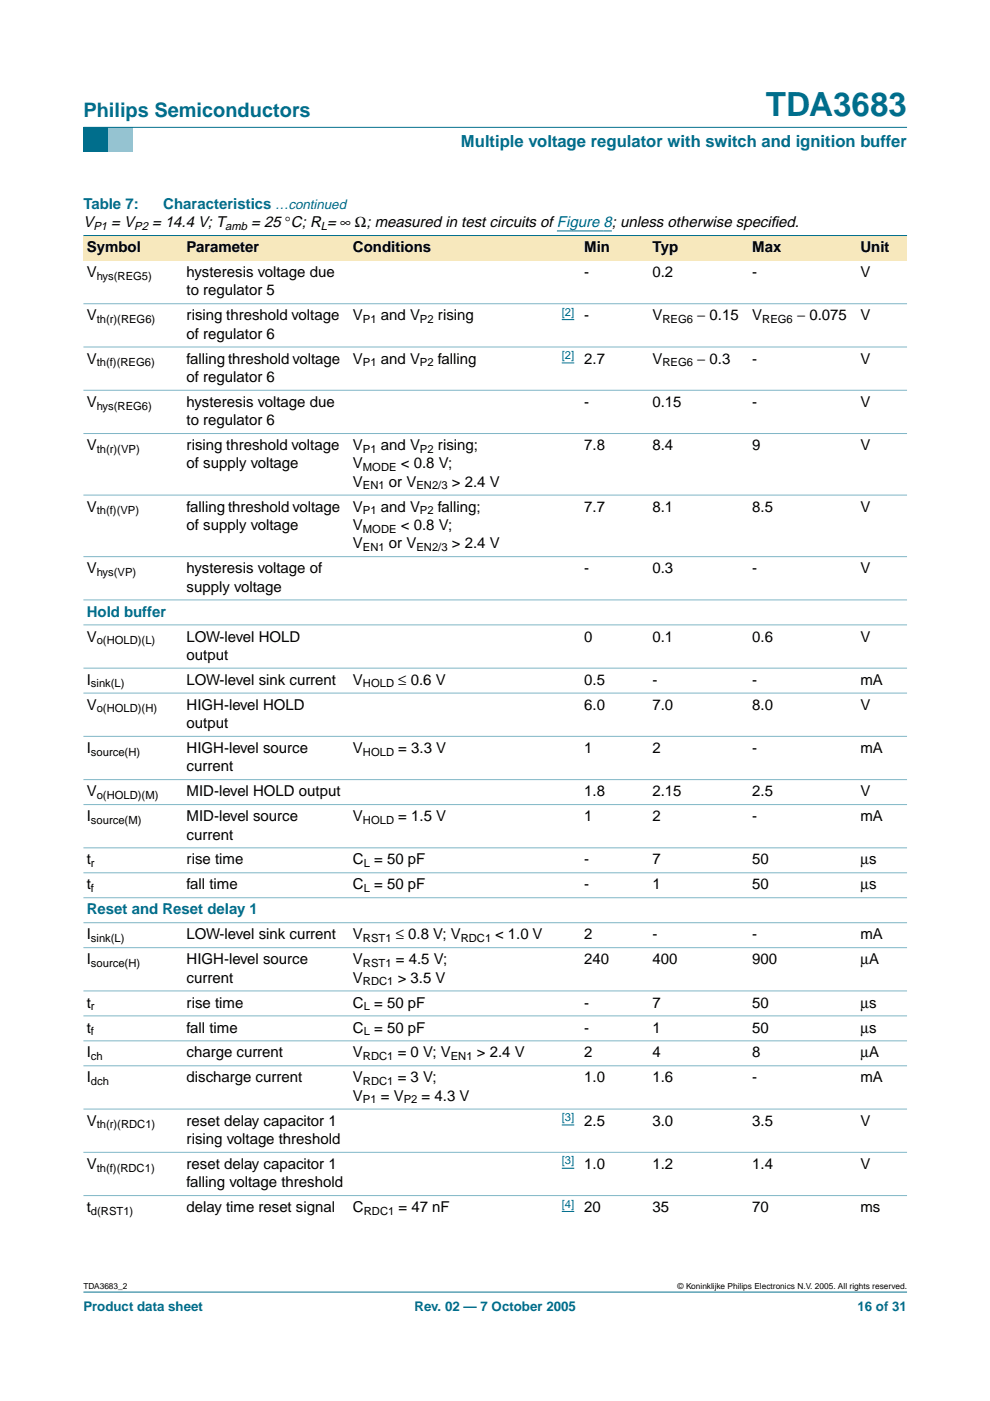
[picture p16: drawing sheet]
<svg xmlns="http://www.w3.org/2000/svg" width="210mm" height="297mm" viewBox="0 0 210 297" stroke-linecap="round" stroke-linejoin="round" font-family="sans-serif">
<defs><g id="words">
<text font-size="7.1" fill="#006e8c" x="162.4" y="24.7">TDA3683</text>
<text font-size="4.2" fill="#006e8c" x="17.7" y="24.9">Philips Semiconductors</text>
<text font-size="3.5" fill="#006e8c" x="97.7" y="31.1">Multiple voltage regulator with switch and ignition buffer</text>
<g font-size="3.2" fill="#006e8c">
<text x="17.7" y="44.3">Table 7:</text>
<text x="34.6" y="44.3">Characteristics …continued</text>
<text x="18.4" y="130.7">Hold buffer</text>
<text x="18.4" y="193.9">Reset and Reset delay 1</text>
</g>
<g font-size="3.2">
<text x="17.7" y="48.2">V</text>
<text x="18.4" y="53.5">Symbol</text>
<text x="23.6" y="48.2">= V</text>
<text x="32.3" y="48.2">= 14.4 V; T</text>
<text x="39.6" y="53.5">Parameter</text>
<text x="53.3" y="48.2">= 25 °C; R = ∞ Ω; measured in test circuits of Figure 8; unless otherwise specif</text>
<text x="74.8" y="53.5">Conditions</text>
<text x="123.9" y="53.5">Min</text>
<text x="138.3" y="53.5">Typ</text>
<text x="159.5" y="53.5">Max</text>
<text x="163.4" y="48.2">ied.</text>
<text x="182.4" y="53.5">Unit</text>
<text x="18.4" y="58.8">V</text>
<text x="39.6" y="58.8">hysteresis voltage due</text>
<text x="123.9" y="58.8">-</text>
<text x="138.3" y="58.8">0.2</text>
<text x="159.5" y="58.8">-</text>
<text x="182.4" y="58.8">V</text>
<text x="39.6" y="62.6">to regulator 5</text>
<text x="18.4" y="67.9">V</text>
<text x="39.6" y="67.9">rising threshold voltage</text>
<text x="39.6" y="71.8">of regulator 6</text>
<text x="74.8" y="67.9">V</text>
<text x="80.8" y="67.9">and V</text>
<text x="92.8" y="67.9">rising</text>
<text x="123.9" y="67.9">-</text>
<text x="138.3" y="67.9">V</text>
<text x="147.8" y="67.9">− 0.15</text>
<text x="159.5" y="67.9">V</text>
<text x="169" y="67.9">− 0.075</text>
<text x="182.4" y="67.9">V</text>
<text x="18.4" y="77.1">V</text>
<text x="39.6" y="77.1">falling threshold voltage</text>
<text x="74.8" y="77.1">V</text>
<text x="80.8" y="77.1">and V</text>
<text x="92.8" y="77.1">falling</text>
<text x="123.9" y="77.1">2.7</text>
<text x="138.3" y="77.1">V</text>
<text x="147.8" y="77.1">− 0.3</text>
<text x="159.5" y="77.1">-</text>
<text x="182.4" y="77.1">V</text>
<text x="39.6" y="81">of regulator 6</text>
<text x="18.4" y="86.3">V</text>
<text x="39.6" y="86.3">hysteresis voltage due</text>
<text x="123.9" y="86.3">-</text>
<text x="138.3" y="86.3">0.15</text>
<text x="159.5" y="86.3">-</text>
<text x="182.4" y="86.3">V</text>
<text x="18.4" y="95.4">V</text>
<text x="39.6" y="90.2">to regulator 6</text>
<text x="39.6" y="95.4">rising threshold voltage</text>
<text x="74.8" y="95.4">V</text>
<text x="80.8" y="95.4">and V</text>
<text x="92.8" y="95.4">rising;</text>
<text x="123.9" y="95.4">7.8</text>
<text x="138.3" y="95.4">8.4</text>
<text x="159.5" y="95.4">9</text>
<text x="182.4" y="95.4">V</text>
<text x="39.6" y="99.3">of supply voltage</text>
<text x="74.8" y="99.3">V</text>
<text x="85" y="99.3">&lt; 0.8 V;</text>
<text x="74.8" y="103.2">V</text>
<text x="82.5" y="103.2">or V</text>
<text x="95.8" y="103.2">&gt; 2.4 V</text>
<text x="18.4" y="108.5">V</text>
<text x="39.6" y="108.5">falling threshold voltage</text>
<text x="39.6" y="112.4">of supply voltage</text>
<text x="74.8" y="108.5">V</text>
<text x="74.8" y="112.4">V</text>
<text x="80.8" y="108.5">and V</text>
<text x="85" y="112.4">&lt; 0.8 V;</text>
<text x="92.8" y="108.5">falling;</text>
<text x="123.9" y="108.5">7.7</text>
<text x="138.3" y="108.5">8.1</text>
<text x="159.5" y="108.5">8.5</text>
<text x="182.4" y="108.5">V</text>
<text x="74.8" y="116.3">V</text>
<text x="82.5" y="116.3">or V</text>
<text x="95.8" y="116.3">&gt; 2.4 V</text>
<text x="18.4" y="121.5">V</text>
<text x="39.6" y="121.5">hysteresis voltage of</text>
<text x="39.6" y="125.4">supply voltage</text>
<text x="123.9" y="121.5">-</text>
<text x="138.3" y="121.5">0.3</text>
<text x="159.5" y="121.5">-</text>
<text x="182.4" y="121.5">V</text>
<text x="18.4" y="136">V</text>
<text x="39.6" y="136">LOW-level HOLD</text>
<text x="123.9" y="136">0</text>
<text x="138.3" y="136">0.1</text>
<text x="159.5" y="136">0.6</text>
<text x="182.4" y="136">V</text>
<text x="39.6" y="139.9">output</text>
<text x="18.4" y="145.2">I</text>
<text x="39.6" y="145.2">LOW-level sink current</text>
<text x="74.8" y="145.2">V</text>
<text x="84.5" y="145.2">≤ 0.6 V</text>
<text x="123.9" y="145.2">0.5</text>
<text x="138.3" y="145.2">-</text>
<text x="159.5" y="145.2">-</text>
<text x="182.4" y="145.2">mA</text>
<text x="18.4" y="150.5">V</text>
<text x="39.6" y="150.5">HIGH-level HOLD</text>
<text x="39.6" y="154.4">output</text>
<text x="123.9" y="150.5">6.0</text>
<text x="138.3" y="150.5">7.0</text>
<text x="159.5" y="150.5">8.0</text>
<text x="182.4" y="150.5">V</text>
<text x="18.4" y="159.6">I</text>
<text x="39.6" y="159.6">HIGH-level source</text>
<text x="74.8" y="159.6">V</text>
<text x="84.5" y="159.6">= 3.3 V</text>
<text x="123.9" y="159.6">1</text>
<text x="138.3" y="159.6">2</text>
<text x="159.5" y="159.6">-</text>
<text x="182.4" y="159.6">mA</text>
<text x="39.6" y="163.5">current</text>
<text x="18.4" y="168.8">V</text>
<text x="39.6" y="168.8">MID-level HOLD output</text>
<text x="123.9" y="168.8">1.8</text>
<text x="138.3" y="168.8">2.15</text>
<text x="159.5" y="168.8">2.5</text>
<text x="182.4" y="168.8">V</text>
<text x="18.4" y="174.1">I</text>
<text x="39.6" y="174.1">MID-level source</text>
<text x="39.6" y="178">current</text>
<text x="74.8" y="174.1">V</text>
<text x="84.5" y="174.1">= 1.5 V</text>
<text x="123.9" y="174.1">1</text>
<text x="138.3" y="174.1">2</text>
<text x="159.5" y="174.1">-</text>
<text x="182.4" y="174.1">mA</text>
<text x="18.4" y="183.3">t</text>
<text x="39.6" y="183.3">rise time</text>
<text x="74.8" y="183.3">C = 50 pF</text>
<text x="123.9" y="183.3">-</text>
<text x="138.3" y="183.3">7</text>
<text x="159.5" y="183.3">50</text>
<text x="182.4" y="183.3">µs</text>
<text x="18.4" y="188.6">t</text>
<text x="39.6" y="188.6">fall time</text>
<text x="74.8" y="188.6">C = 50 pF</text>
<text x="123.9" y="188.6">-</text>
<text x="138.3" y="188.6">1</text>
<text x="159.5" y="188.6">50</text>
<text x="182.4" y="188.6">µs</text>
<text x="18.4" y="199.2">I</text>
<text x="39.6" y="199.2">LOW-level sink current</text>
<text x="74.8" y="199.2">V</text>
<text x="83.9" y="199.2">≤ 0.8 V; V</text>
<text x="105" y="199.2">&lt; 1.0 V</text>
<text x="123.9" y="199.2">2</text>
<text x="138.3" y="199.2">-</text>
<text x="159.5" y="199.2">-</text>
<text x="182.4" y="199.2">mA</text>
<text x="18.4" y="204.5">I</text>
<text x="39.6" y="204.5">HIGH-level source</text>
<text x="39.6" y="208.3">current</text>
<text x="74.8" y="204.5">V</text>
<text x="74.8" y="208.3">V</text>
<text x="83.9" y="204.5">= 4.5 V;</text>
<text x="84.3" y="208.3">&gt; 3.5 V</text>
<text x="123.9" y="204.5">240</text>
<text x="138.3" y="204.5">400</text>
<text x="159.5" y="204.5">900</text>
<text x="182.4" y="204.5">µA</text>
<text x="18.4" y="213.6">t</text>
<text x="39.6" y="213.6">rise time</text>
<text x="74.8" y="213.6">C = 50 pF</text>
<text x="123.9" y="213.6">-</text>
<text x="138.3" y="213.6">7</text>
<text x="159.5" y="213.6">50</text>
<text x="182.4" y="213.6">µs</text>
<text x="18.4" y="218.9">t</text>
<text x="39.6" y="218.9">fall time</text>
<text x="74.8" y="218.9">C = 50 pF</text>
<text x="123.9" y="218.9">-</text>
<text x="138.3" y="218.9">1</text>
<text x="159.5" y="218.9">50</text>
<text x="182.4" y="218.9">µs</text>
<text x="18.4" y="224.2">I</text>
<text x="39.6" y="224.2">charge current</text>
<text x="74.8" y="224.2">V</text>
<text x="84.3" y="224.2">= 0 V; V</text>
<text x="101.1" y="224.2">&gt; 2.4 V</text>
<text x="123.9" y="224.2">2</text>
<text x="138.3" y="224.2">4</text>
<text x="159.5" y="224.2">8</text>
<text x="182.4" y="224.2">µA</text>
<text x="18.4" y="229.5">I</text>
<text x="39.6" y="229.5">discharge current</text>
<text x="74.8" y="229.5">V</text>
<text x="74.8" y="233.4">V</text>
<text x="80.8" y="233.4">= V</text>
<text x="84.3" y="229.5">= 3 V;</text>
<text x="89.4" y="233.4">= 4.3 V</text>
<text x="123.9" y="229.5">1.0</text>
<text x="138.3" y="229.5">1.6</text>
<text x="159.5" y="229.5">-</text>
<text x="182.4" y="229.5">mA</text>
<text x="18.4" y="238.7">V</text>
<text x="39.6" y="238.7">reset delay capacitor 1</text>
<text x="123.9" y="238.7">2.5</text>
<text x="138.3" y="238.7">3.0</text>
<text x="159.5" y="238.7">3.5</text>
<text x="182.4" y="238.7">V</text>
<text x="39.6" y="242.6">rising voltage threshold</text>
<text x="18.4" y="247.8">V</text>
<text x="39.6" y="247.8">reset delay capacitor 1</text>
<text x="39.6" y="251.7">falling voltage threshold</text>
<text x="123.9" y="247.8">1.0</text>
<text x="138.3" y="247.8">1.2</text>
<text x="159.5" y="247.8">1.4</text>
<text x="182.4" y="247.8">V</text>
<text x="18.4" y="257">t</text>
<text x="39.6" y="257">delay time reset signal</text>
<text x="74.8" y="257">C</text>
<text x="84.5" y="257">= 47 nF</text>
<text x="123.9" y="257">20</text>
<text x="138.3" y="257">35</text>
<text x="159.5" y="257">70</text>
<text x="182.4" y="257">ms</text>
</g>
<g font-size="2.8" fill="#006e8c">
<text x="17.7" y="278">Product data sheet</text>
<text x="87.9" y="278">Rev. 02 — 7 October 2005</text>
<text x="181.8" y="278">16 of 31</text>
</g>
<g font-size="2.4">
<text x="19.8" y="48.7">P1</text>
<text x="28.5" y="48.7">P2</text>
<text x="47.7" y="48.7">amb</text>
<text x="68" y="48.7">L</text>
<text x="20.5" y="59.3">hys(REG5)</text>
<text x="20.5" y="68.5">th(r)(REG6)</text>
<text x="77" y="68.5">P1</text>
<text x="89" y="68.5">P2</text>
<text x="140.5" y="68.5">REG6</text>
<text x="161.6" y="68.5">REG6</text>
<text x="20.5" y="77.7">th(f)(REG6)</text>
<text x="77" y="77.7">P1</text>
<text x="89" y="77.7">P2</text>
<text x="140.5" y="77.7">REG6</text>
<text x="20.5" y="86.8">hys(REG6)</text>
<text x="20.5" y="96">th(r)(VP)</text>
<text x="77" y="96">P1</text>
<text x="77" y="99.9">MODE</text>
<text x="89" y="96">P2</text>
<text x="77" y="103.8">EN1</text>
<text x="88.3" y="103.8">EN2/3</text>
<text x="20.5" y="109.1">th(f)(VP)</text>
<text x="77" y="109.1">P1</text>
<text x="77" y="112.9">MODE</text>
<text x="89" y="109.1">P2</text>
<text x="77" y="116.8">EN1</text>
<text x="88.3" y="116.8">EN2/3</text>
<text x="20.5" y="122.1">hys(VP)</text>
<text x="20.5" y="136.6">o(HOLD)(L)</text>
<text x="19.3" y="145.8">sink(L)</text>
<text x="77" y="145.8">HOLD</text>
<text x="20.5" y="151">o(HOLD)(H)</text>
<text x="19.3" y="160.2">source(H)</text>
<text x="77" y="160.2">HOLD</text>
<text x="20.5" y="169.4">o(HOLD)(M)</text>
<text x="19.3" y="174.7">source(M)</text>
<text x="77" y="174.7">HOLD</text>
<text x="19.3" y="183.9">r</text>
<text x="77.1" y="183.9">L</text>
<text x="19.3" y="189.1">f</text>
<text x="77.1" y="189.1">L</text>
<text x="19.3" y="199.7">sink(L)</text>
<text x="77" y="199.7">RST1</text>
<text x="97.7" y="199.7">RDC1</text>
<text x="19.3" y="205">source(H)</text>
<text x="77" y="205">RST1</text>
<text x="77" y="208.9">RDC1</text>
<text x="19.3" y="214.2">r</text>
<text x="77.1" y="214.2">L</text>
<text x="19.3" y="219.5">f</text>
<text x="77.1" y="219.5">L</text>
<text x="19.3" y="224.8">ch</text>
<text x="77" y="224.8">RDC1</text>
<text x="95.6" y="224.8">EN1</text>
<text x="19.3" y="230.1">dch</text>
<text x="77" y="230.1">RDC1</text>
<text x="77" y="234">P1</text>
<text x="85.6" y="234">P2</text>
<text x="20.5" y="239.2">th(r)(RDC1)</text>
<text x="20.5" y="248.4">th(f)(RDC1)</text>
<text x="19.3" y="257.6">d(RST1)</text>
<text x="77.1" y="257.6">RDC1</text>
</g>
<g font-size="2.4" fill="#00f">
<text x="119.1" y="67">[2]</text>
<text x="119.1" y="76.1">[2]</text>
<text x="119.1" y="237.7">[3]</text>
<text x="119.1" y="246.9">[3]</text>
<text x="119.1" y="256.1">[4]</text>
</g>
<g font-size="1.8">
<text x="17.7" y="273.4">TDA3683_2</text>
<text x="143.7" y="273.4">© Koninklijke Philips Electronics N.V. 2005. All rights reserved.</text>
</g>
</g></defs>
<path d="M17.7 273.9h174.6z" fill="#006e8c" stroke="#006e8c" stroke-width=".21"/>
<path d="M17.7 27h5.3v5.3h-5.3z" fill-rule="evenodd" fill="#006e8c"/>
<path d="M23 27h5.3v5.3h-5.3z" fill-rule="evenodd" fill="#96c4d6"/>
<path d="M17.7 27h174.6z" fill="#006e8c" stroke="#006e8c" stroke-width=".21"/>
<path d="M118.1 49h11.6M119.1 67.8h2.7M119.1 76.9h2.7M119.1 238.5h2.7M119.1 247.7h2.7M119.1 256.9h2.7" fill="none" stroke="#00f" stroke-width=".21"/>
<g fill="#f7e8bd">
<path d="M17.7 49.9h21.2v5.3h-21.2z" fill-rule="evenodd"/>
<path d="M38.9 49.9h35.2v5.3h-35.2z" fill-rule="evenodd"/>
<path d="M74.1 49.9h42.4v5.3h-42.4z" fill-rule="evenodd"/>
<path d="M116.5 49.9h6.7v5.3h-6.7z" fill-rule="evenodd"/>
<path d="M123.2 49.9h14.4v5.3h-14.4z" fill-rule="evenodd"/>
<path d="M137.6 49.9h21.2v5.3h-21.2z" fill-rule="evenodd"/>
<path d="M158.8 49.9h22.9v5.3h-22.9z" fill-rule="evenodd"/>
<path d="M181.7 49.9h10.6v5.3h-10.6z" fill-rule="evenodd"/>
</g>
<path d="M17.7 49.9h174.6z" fill="#006e8c" stroke="#006e8c" stroke-width=".21"/>
<g fill="#80b6c6" stroke="#80b6c6" stroke-width=".21">
<path d="M17.7 64.4h174.6z"/>
<path d="M17.7 73.6h174.6z"/>
<path d="M17.7 82.7h174.6z"/>
<path d="M17.7 91.9h174.6z"/>
<path d="M17.7 105h174.6z"/>
<path d="M17.7 118h174.6z"/>
<path d="M17.7 127.2h174.6z"/>
<path d="M17.7 132.5h174.6z"/>
<path d="M17.7 141.7h174.6z"/>
<path d="M17.7 146.9h174.6z"/>
<path d="M17.7 156.1h174.6z"/>
<path d="M17.7 165.3h174.6z"/>
<path d="M17.7 170.6h174.6z"/>
<path d="M17.7 179.8h174.6z"/>
<path d="M17.7 185h174.6z"/>
<path d="M17.7 190.3h174.6z"/>
<path d="M17.7 195.6h174.6z"/>
<path d="M17.7 200.9h174.6z"/>
<path d="M17.7 210.1h174.6z"/>
<path d="M17.7 215.4h174.6z"/>
<path d="M17.7 220.7h174.6z"/>
<path d="M17.7 226h174.6z"/>
<path d="M17.7 235.1h174.6z"/>
<path d="M17.7 244.3h174.6z"/>
<path d="M17.7 253.5h174.6z"/>
</g>
<use href="#words"/>
</svg>
